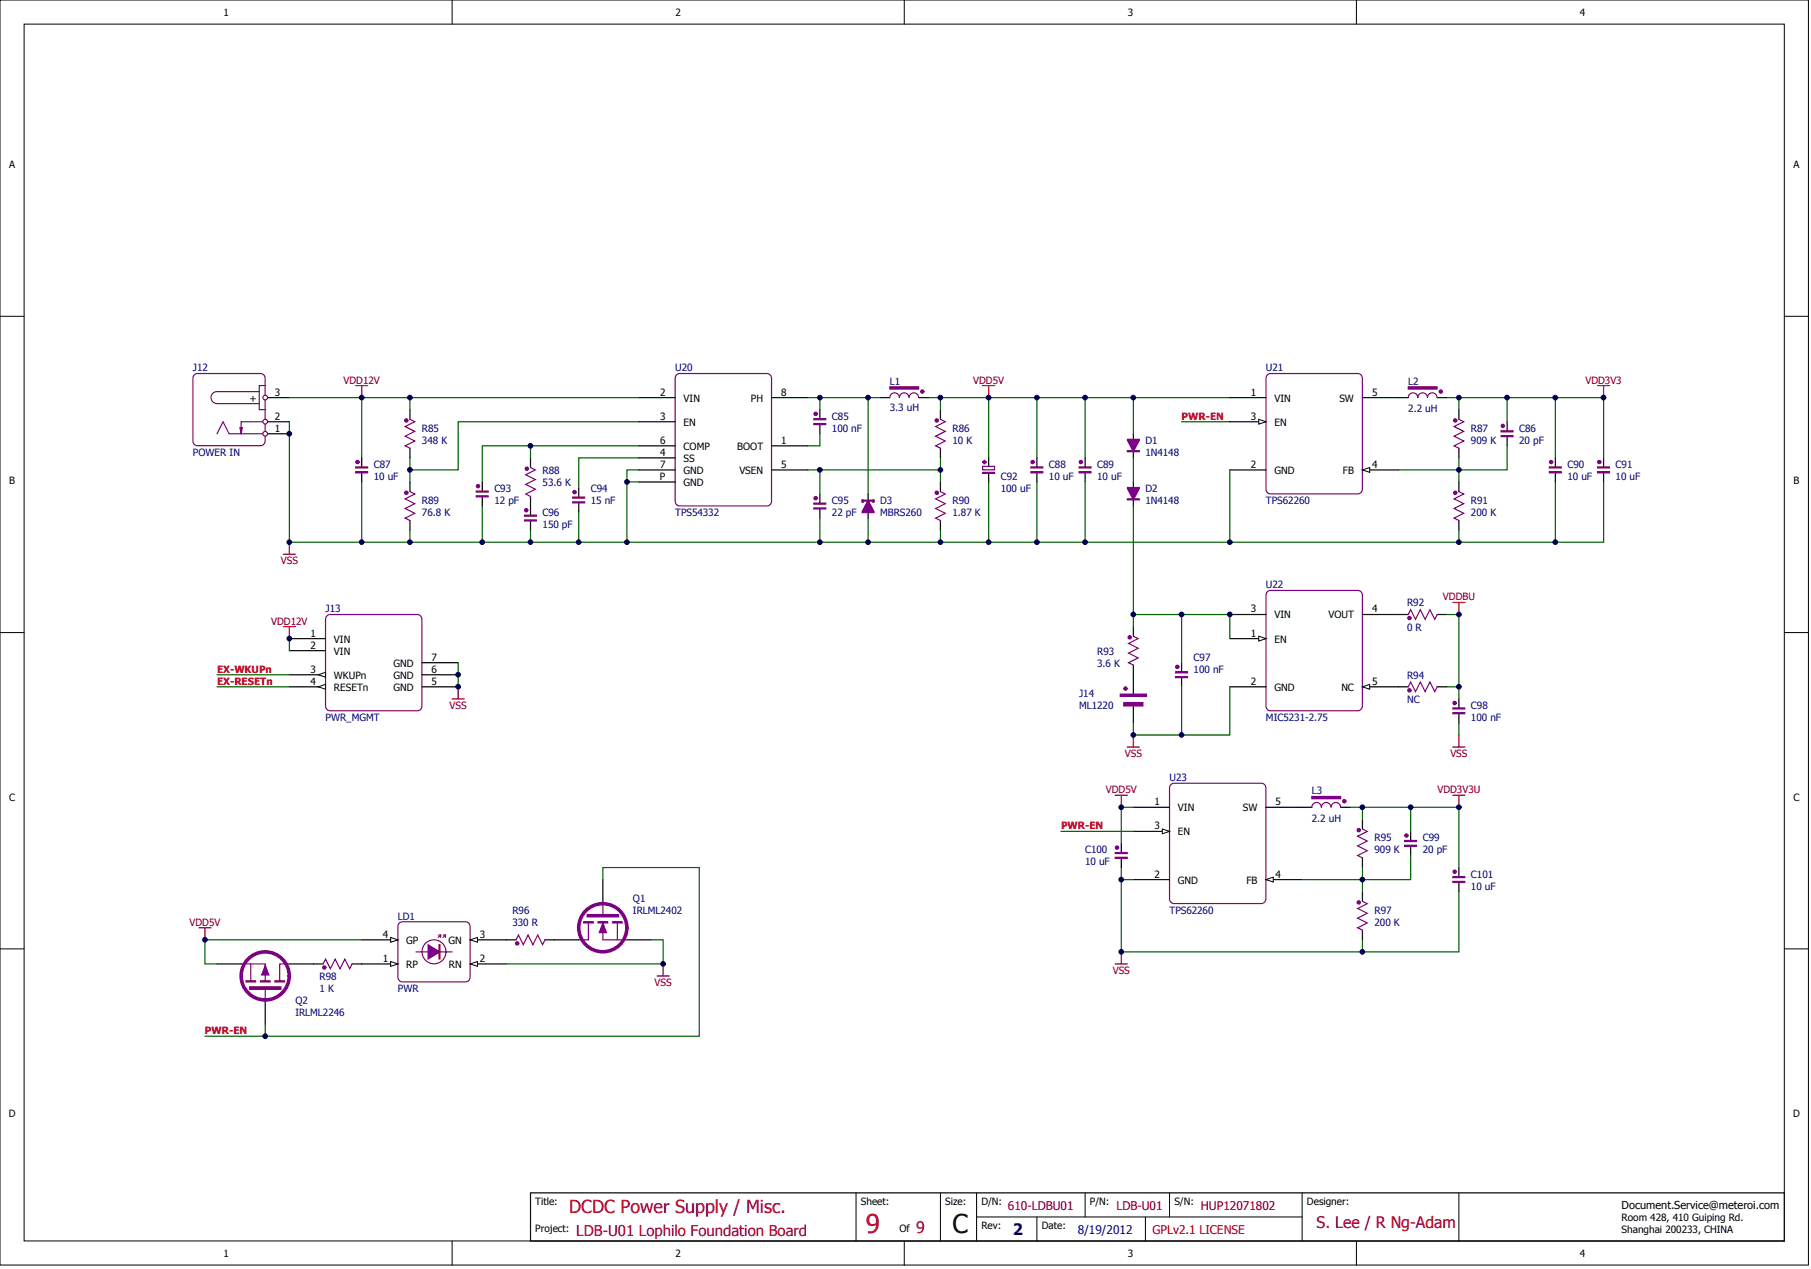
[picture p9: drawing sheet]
<svg xmlns="http://www.w3.org/2000/svg" width="635mm" height="445mm" viewBox="0 0 635 445" stroke-linecap="round" stroke-linejoin="round" font-family="sans-serif">
<defs><g id="words">
<text font-size="9.1" fill="#800000" x="303.4" y="432.3">9</text>
<text font-size="9.1" x="333.8" y="432.3">C</text>
<text font-size="6.3" fill="#800000" x="199.4" y="425.3">DCDC Power Supply / Misc.</text>
<g font-size="5.6" fill="#800000">
<text x="461.4" y="430.5">S. Lee / R Ng-Adam</text>
<text x="321.1" y="432.2">9</text>
</g>
<text font-size="5.6" fill="#000080" x="354.9" y="433">2</text>
<text font-size="5.2" fill="#800000" x="202" y="433.1">LDB-U01 Lophilo Foundation Board</text>
<g font-size="4.2" fill="#800000">
<text x="353.2" y="424">610-LDBU01</text>
<text x="391.3" y="424">LDB-U01</text>
<text x="420.8" y="424">HUP12071802</text>
</g>
<text font-size="4.2" fill="#000080" x="377.7" y="432.5">8/19/2012</text>
<text font-size="4.2" fill="#f00" x="403.9" y="432.5">GPLv2.1 LICENSE</text>
<text font-size="3.8" x="568.3" y="423.7">Document.Service@meteroi.com</text>
<g font-size="3.5">
<text x="78.3" y="5.6">1</text>
<text x="236.7" y="5.6">2</text>
<text x="395.2" y="5.6">3</text>
<text x="553.6" y="5.6">4</text>
<text x="3.2" y="58.9">A</text>
<text x="628.5" y="58.9">A</text>
<text x="87.5" y="140.8">+</text>
<text x="96.3" y="138.7">3</text>
<text x="231.3" y="138.7">2</text>
<text x="239.6" y="140.8">VIN</text>
<text x="263.1" y="140.8">PH</text>
<text x="273.8" y="138.7">8</text>
<text x="438.4" y="138.7">1</text>
<text x="446.6" y="140.8">VIN</text>
<text x="469.4" y="140.8">SW</text>
<text x="480.8" y="138.7">5</text>
<text x="96.3" y="147.1">2</text>
<text x="231.3" y="147.1">3</text>
<text x="239.6" y="149.2">EN</text>
<text x="438.4" y="147.1">3</text>
<text x="446.6" y="149.2">EN</text>
<text x="96.3" y="151.3">1</text>
<text x="231.3" y="155.6">6</text>
<text x="273.8" y="155.6">1</text>
<text x="231.3" y="159.8">4</text>
<text x="239.6" y="161.9">SS</text>
<text x="239.6" y="157.7">COMP</text>
<text x="258.4" y="157.7">BOOT</text>
<text x="231.3" y="164">7</text>
<text x="239.6" y="166.1">GND</text>
<text x="259.1" y="166.1">VSEN</text>
<text x="273.8" y="164">5</text>
<text x="438.4" y="164">2</text>
<text x="446.6" y="166.1">GND</text>
<text x="470.6" y="166.1">FB</text>
<text x="480.8" y="164">4</text>
<text x="3.2" y="169.8">B</text>
<text x="231.3" y="168.2">P</text>
<text x="239.6" y="170.4">GND</text>
<text x="628.5" y="169.8">B</text>
<text x="438.4" y="214.7">3</text>
<text x="480.8" y="214.7">4</text>
<text x="446.6" y="216.8">VIN</text>
<text x="465.6" y="216.8">VOUT</text>
<text x="108.8" y="223.2">1</text>
<text x="108.8" y="227.4">2</text>
<text x="117" y="225.3">VIN</text>
<text x="438.4" y="223.2">1</text>
<text x="446.6" y="225.3">EN</text>
<text x="117" y="229.5">VIN</text>
<text x="137.9" y="233.7">GND</text>
<text x="151.3" y="231.6">7</text>
<text x="108.8" y="235.8">3</text>
<text x="117" y="237.9">WKUPn</text>
<text x="137.9" y="237.9">GND</text>
<text x="151.3" y="235.8">6</text>
<text x="108.8" y="240">4</text>
<text x="117" y="242.2">RESETn</text>
<text x="137.9" y="242.2">GND</text>
<text x="151.3" y="240">5</text>
<text x="438.4" y="240">2</text>
<text x="446.6" y="242.2">GND</text>
<text x="470.1" y="242.2">NC</text>
<text x="480.8" y="240">5</text>
<text x="3.2" y="280.7">C</text>
<text x="628.5" y="280.7">C</text>
<text x="404.6" y="282.3">1</text>
<text x="412.8" y="284.4">VIN</text>
<text x="435.6" y="284.4">SW</text>
<text x="447" y="282.3">5</text>
<text x="404.6" y="290.7">3</text>
<text x="412.8" y="292.8">EN</text>
<text x="404.6" y="307.6">2</text>
<text x="412.8" y="309.7">GND</text>
<text x="436.8" y="309.7">FB</text>
<text x="447" y="307.6">4</text>
<text x="134.2" y="328.7">4</text>
<text x="168.2" y="328.7">3</text>
<text x="142.4" y="330.9">GP</text>
<text x="157.2" y="330.9">GN</text>
<text x="134.2" y="337.2">1</text>
<text x="142.4" y="339.3">RP</text>
<text x="157.3" y="339.3">RN</text>
<text x="168.2" y="337.2">2</text>
<text x="3" y="391.6">D</text>
<text x="628.4" y="391.6">D</text>
<text x="187.6" y="422.5">Title:</text>
<text x="301.7" y="422.5">Sheet:</text>
<text x="331.3" y="422.5">Size:</text>
<text x="343.9" y="422.5">D/N:</text>
<text x="382" y="422.5">P/N:</text>
<text x="411.5" y="422.5">S/N:</text>
<text x="458" y="422.5">Designer:</text>
<text x="187.6" y="431.8">Project:</text>
<text x="315.2" y="431.8">Of</text>
<text x="343.9" y="431">Rev:</text>
<text x="365.1" y="431">Date:</text>
<text x="568.3" y="428">Room 428, 410 Guiping Rd.</text>
<text x="568.3" y="432.2">Shanghai 200233, CHINA</text>
<text x="78.3" y="440.7">1</text>
<text x="236.7" y="440.7">2</text>
<text x="395.2" y="440.7">3</text>
<text x="553.6" y="440.7">4</text>
</g>
<g font-size="3.5" fill="#000080">
<text x="67.6" y="130.2">J12</text>
<text x="236.6" y="130.2">U20</text>
<text x="443.7" y="130.2">U21</text>
<text x="311.8" y="134.9">L1</text>
<text x="493.5" y="134.9">L2</text>
<text x="291.5" y="147.1">C85</text>
<text x="311.8" y="144.2">3.3 uH</text>
<text x="493.5" y="144.6">2.2 uH</text>
<text x="147.9" y="151.3">R85</text>
<text x="147.9" y="155.6">348 K</text>
<text x="291.5" y="151.3">100 nF</text>
<text x="333.8" y="151.3">R86</text>
<text x="333.8" y="155.6">10 K</text>
<text x="401.4" y="155.6">D1</text>
<text x="515.5" y="151.3">R87</text>
<text x="515.5" y="155.6">909 K</text>
<text x="532.4" y="151.3">C86</text>
<text x="532.4" y="155.6">20 pF</text>
<text x="67.6" y="159.8">POWER IN</text>
<text x="401.4" y="159.8">1N4148</text>
<text x="131" y="164">C87</text>
<text x="190.1" y="166.1">R88</text>
<text x="367.6" y="164">C88</text>
<text x="384.5" y="164">C89</text>
<text x="549.3" y="164">C90</text>
<text x="566.2" y="164">C91</text>
<text x="131" y="168.2">10 uF</text>
<text x="173.2" y="172.5">C93</text>
<text x="190.1" y="170.4">53.6 K</text>
<text x="207" y="172.5">C94</text>
<text x="350.7" y="168.2">C92</text>
<text x="350.7" y="172.5">100 uF</text>
<text x="367.6" y="168.2">10 uF</text>
<text x="384.5" y="168.2">10 uF</text>
<text x="401.4" y="172.5">D2</text>
<text x="549.3" y="168.2">10 uF</text>
<text x="566.2" y="168.2">10 uF</text>
<text x="147.9" y="176.7">R89</text>
<text x="173.2" y="176.7">12 pF</text>
<text x="207" y="176.7">15 nF</text>
<text x="291.5" y="176.7">C95</text>
<text x="308.4" y="176.7">D3</text>
<text x="333.8" y="176.7">R90</text>
<text x="401.4" y="176.7">1N4148</text>
<text x="443.7" y="176.7">TPS62260</text>
<text x="515.5" y="176.7">R91</text>
<text x="147.9" y="180.9">76.8 K</text>
<text x="190.1" y="180.9">C96</text>
<text x="190.1" y="185.1">150 pF</text>
<text x="236.6" y="180.9">TPS54332</text>
<text x="291.5" y="180.9">22 pF</text>
<text x="308.4" y="180.9">MBRS260</text>
<text x="333.8" y="180.9">1.87 K</text>
<text x="515.5" y="180.9">200 K</text>
<text x="443.7" y="206.3">U22</text>
<text x="114.1" y="214.7">J13</text>
<text x="493.1" y="212.6">R92</text>
<text x="493.1" y="221">0 R</text>
<text x="384.5" y="229.5">R93</text>
<text x="384.5" y="233.7">3.6 K</text>
<text x="418.3" y="231.6">C97</text>
<text x="418.3" y="235.8">100 nF</text>
<text x="493.1" y="237.9">R94</text>
<text x="378.2" y="244.3">J14</text>
<text x="378.2" y="248.5">ML1220</text>
<text x="493.1" y="246.4">NC</text>
<text x="515.5" y="248.5">C98</text>
<text x="114.1" y="252.7">PWR_MGMT</text>
<text x="443.7" y="252.7">MIC5231-2.75</text>
<text x="515.5" y="252.7">100 nF</text>
<text x="409.8" y="273.8">U23</text>
<text x="459.7" y="278.5">L3</text>
<text x="459.7" y="288.2">2.2 uH</text>
<text x="380.3" y="299.2">C100</text>
<text x="481.7" y="295">R95</text>
<text x="481.7" y="299.2">909 K</text>
<text x="498.6" y="295">C99</text>
<text x="498.6" y="299.2">20 pF</text>
<text x="380.3" y="303.4">10 uF</text>
<text x="515.5" y="307.6">C101</text>
<text x="515.5" y="311.9">10 uF</text>
<text x="221.8" y="316.1">Q1</text>
<text x="139.4" y="322.4">LD1</text>
<text x="179.6" y="320.3">R96</text>
<text x="221.8" y="320.3">IRLML2402</text>
<text x="409.8" y="320.3">TPS62260</text>
<text x="481.7" y="320.3">R97</text>
<text x="179.6" y="324.5">330 R</text>
<text x="481.7" y="324.5">200 K</text>
<text x="112" y="343.5">R98</text>
<text x="112" y="347.8">1 K</text>
<text x="139.4" y="347.8">PWR</text>
<text x="103.5" y="352">Q2</text>
<text x="103.5" y="356.2">IRLML2246</text>
</g>
<g font-size="3.5" fill="#800000">
<text x="120.4" y="134.5">VDD12V</text>
<text x="341.1" y="134.5">VDD5V</text>
<text x="555.6" y="134.5">VDD3V3</text>
<text x="98.4" y="197.8">VSS</text>
<text x="505.7" y="210.5">VDDBU</text>
<text x="95" y="218.9">VDD12V</text>
<text x="157.6" y="248.5">VSS</text>
<text x="394.2" y="265.4">VSS</text>
<text x="508.3" y="265.4">VSS</text>
<text x="387.5" y="278.1">VDD5V</text>
<text x="503.7" y="278.1">VDD3V3U</text>
<text x="66.4" y="324.5">VDD5V</text>
<text x="389.9" y="341.4">VSS</text>
<text x="229.4" y="345.6">VSS</text>
</g>
<g font-size="3.5" fill="#f00">
<text x="414.1" y="147.1">PWR-EN</text>
<text x="76.1" y="235.8">EX-WKUPn</text>
<text x="76.1" y="240">EX-RESETn</text>
<text x="371.8" y="290.7">PWR-EN</text>
<text x="71.8" y="362.5">PWR-EN</text>
</g>
</g></defs>
<g fill="#fff" stroke="#000" stroke-width=".35">
<path d="M0 0h633.7v443.5h-633.7z"/>
<path d="M8.5 8.5h616.8v426.5h-616.8z"/>
</g>
<g fill="none" stroke="#000" stroke-width=".35">
<path d="M158.4 0v8.5M316.9 0v8.5M475.3 0v8.5M0 110.9h8.5M625.3 110.9h8.5M0 221.8h8.5M625.3 221.8h8.5M0 332.6h8.5M625.3 332.6h8.5M300 418.2v16.9M329.6 418.2v16.9M342.2 418.2v16.9"/>
<path d="M380.3 418.2v8.4M409.8 418.2v8.4M456.3 418.2v16.9M511.3 418.2v16.9M158.4 435.1v8.4M316.9 435.1v8.4M342.2 426.6h114.1M363.4 426.6v8.5M401.4 426.6v8.5M475.3 435.1v8.4"/>
</g>
<path d="M397.2 236.5v7.2M397.2 246.7v6.7M185.9 418.2h439.4v16.9h-439.4z" fill="none" stroke="#000" stroke-width=".42"/>
<g fill="#7d0089" stroke="#7d0089" stroke-width=".35">
<path d="M393.8 246.3h6.8v1.2h-6.8z" fill-rule="evenodd"/>
<path d="M392.5 243.3h9.3v.8h-9.3z" fill-rule="evenodd"/>
<path d="M393.8 241.2h.4v-.4h.4v.4h.5v.4h-.5v.4h-.4v-.4h-.4z" fill-rule="evenodd"/>
</g>
<path d="M68.1 131.4l1.1-.5h22.1l1.1 .5 .5 1.2v22l-.5 1.2-1.1 .4h-22.1l-1.1-.4-.5-1.2v-22z" fill="#fff" stroke="#7d0089" stroke-width=".42"/>
<path d="M93 139.4h8.4M93 152.1h8.4M93 147.8h8.4" fill="none" stroke="#000" stroke-width=".42"/>
<path d="M90.8 137.3h-14.7a2.09 2.09 0 0 0-2.2 2.1 2.09 2.09 0 0 0 2.2 2.1h14.7M93 135.2h-2.2v8.4h2.2M76.1 152.1l2.1-4.3 2.1 4.3h12.7M93 147.8h-8.5v4.3" fill="none" stroke="#7d0089" stroke-width=".42"/>
<g fill="#fff" stroke="#7d0089" stroke-width=".42">
<circle cx="92.9" cy="147.8" r=".82"/>
<circle cx="92.9" cy="152" r=".82"/>
<circle cx="92.9" cy="139.4" r=".82"/>
</g>
<path d="M84.1 150h.8l-.4 2.1zM143.7 147l1.6 .8-3.3 1.7 3.3 1.7-3.3 1.7 3.3 1.7-3.3 1.7 1.7 .8M329.6 147l1.7 .8-3.4 1.7 3.4 1.7-3.4 1.7 3.4 1.7-3.4 1.7 1.7 .8M143.7 172.3l1.6 .9-3.3 1.7 3.3 1.7-3.3 1.7 3.3 1.6-3.3 1.7 1.7 .9M185.9 163.9l1.7 .8-3.4 1.7 3.4 1.7-3.4 1.7 3.4 1.7-3.4 1.7 1.7 .8M329.6 172.3l1.7 .9-3.4 1.7 3.4 1.7-3.4 1.7 3.4 1.6-3.4 1.7 1.7 .9M113.2 337.9l.9-1.7 1.7 3.4 1.7-3.4 1.7 3.4 1.6-3.4 1.7 3.4 .9-1.7" fill="none" stroke="#7d0089" stroke-width=".42"/>
<g fill="none" stroke="#000" stroke-width=".42">
<path d="M143.7 143.6v3.4M143.7 157.1v3.4M287.3 143.6v3.4M287.3 148.7v3.4M329.6 143.6v3.4M329.6 157.1v3.4M143.7 169v3.3M169 169v3.3M169 174v3.4M185.9 160.5v3.4M185.9 174v6.8M202.8 171.1v3.4"/>
<path d="M202.8 176.1v3.4M287.3 173.2v3.4M287.3 178.3v3.3M329.6 169v3.3M363.4 160.5v3.4M363.4 165.6v3.4M143.7 182.5v3.4M185.9 182.5v3.4M329.6 182.5v3.4M109.9 337.9h3.3M123.4 337.9h3.4"/>
</g>
<g fill="#7d0089" stroke="#7d0089" stroke-width=".42">
<path d="M285.2 148.5h4.2v.4h-4.2z"/>
<path d="M285.2 146.8h4.2v.4h-4.2z"/>
<path d="M361.3 165.4h4.1v.3h-4.1z"/>
<path d="M361.3 163.7h4.1v.4h-4.1z"/>
<path d="M200.7 175.9h4.2v.4h-4.2z"/>
<path d="M200.7 174.2h4.2v.4h-4.2z"/>
<path d="M183.8 182.3h4.2v.3h-4.2z"/>
<path d="M183.8 180.6h4.2v.4h-4.2z"/>
<path d="M166.9 173.8h4.2v.4h-4.2z"/>
<path d="M166.9 172.1h4.2v.4h-4.2z"/>
<path d="M285.2 178h4.2v.4h-4.2z"/>
<path d="M285.2 176.4h4.2v.3h-4.2z"/>
</g>
<g fill="#7d0089" stroke="#7d0089" stroke-width=".35">
<circle cx="285.8" cy="145.1" r=".61"/>
<circle cx="361.9" cy="162" r=".61"/>
<circle cx="113.6" cy="339.2" r=".61"/>
<circle cx="201.3" cy="172.5" r=".61"/>
<circle cx="184.4" cy="178.9" r=".61"/>
<circle cx="184.6" cy="164.3" r=".61"/>
<circle cx="167.5" cy="170.4" r=".61"/>
<circle cx="142.4" cy="172.7" r=".61"/>
<circle cx="142.4" cy="147.4" r=".61"/>
<circle cx="328.3" cy="172.7" r=".61"/>
<circle cx="328.3" cy="147.4" r=".61"/>
<circle cx="285.8" cy="174.6" r=".61"/>
</g>
<g fill="none" stroke="#006000" stroke-width=".42">
<path d="M143.7 139.4h-16.9v21.1M223.9 139.4h-80.2v4.2M283.1 139.4h21.1M287.3 139.4v4.2M308.4 139.4h-4.2v33.8M325.3 139.4h21.2v21.1M329.6 139.4v4.2M346.5 139.4h16.9v21.1M185.9 156.3h-16.9v12.7M223.9 156.3h-38v4.2M223.9 147.8h-63.3v16.9h-16.9v-4.2M287.3 152.1v4.2h-4.2"/>
<path d="M126.8 169v21.1h16.9M143.7 164.7v4.3M169 177.4v12.7h16.9M202.8 179.5v10.6h16.9M219.7 169h4.2M223.9 164.7h-4.2v25.4h84.5v-8.5M223.9 160.5h-21.1v10.6M287.3 164.7v8.5M329.6 160.5v4.2h-46.5M329.6 164.7v4.3M346.5 169v21.1h-42.3M363.4 169v21.1h-16.9"/>
<path d="M143.7 185.9v4.2h25.3M185.9 185.9v4.2h16.9M287.3 181.6v8.5M329.6 185.9v4.2"/>
</g>
<path d="M124.6 135.2h4.3M126.8 135.2v4.2M344.4 135.2h4.2M346.5 135.2v4.2M99.3 194.3h4.2M101.4 190.1v4.2" fill="none" stroke="#800000" stroke-width=".42"/>
<path d="M237.1 131.4l1.1-.5h30.6l.8 .3 .6 .6 .2 .8v43.1l-.2 .8-.6 .6-.8 .3h-30.6l-.8-.3-.6-.6-.2-.8v-43.1z" fill="#fff" stroke="#7d0089" stroke-width=".42"/>
<g fill="none" stroke="#000" stroke-width=".42">
<path d="M223.9 139.4h12.7M270.4 139.4h12.7M308.4 139.4h3.4M322 139.4h3.3M223.9 156.3h12.7M223.9 147.8h12.7M270.4 156.3h12.7M223.9 169h12.7M223.9 160.5h12.7M223.9 164.7h12.7M270.4 164.7h12.7M304.2 173.2v2.1"/>
<path d="M304.2 179.5v2.1M346.5 160.5v3.4M346.5 166v3"/>
</g>
<path d="M315.2 139.4a1.67 1.67 0 0 0-1.7-1.7 1.67 1.67 0 0 0-1.7 1.7M318.5 139.2a1.67 1.67 0 0 0-1.7-1.5 1.67 1.67 0 0 0-1.6 1.7M321.9 139.4a1.67 1.67 0 0 0-1.6-1.7 1.67 1.67 0 0 0-1.7 1.7" fill="none" stroke="#7d0089" stroke-width=".42"/>
<g fill="#7d0089" stroke="#7d0089" stroke-width=".42">
<path d="M311.8 135.6h10.1v.8h-10.1z"/>
<path d="M302.1 175.3h4.2v.4h-4.2z"/>
<path d="M302.1 175.3h.4v.8h-.4z"/>
<path d="M305.9 175.3h.4v.8h-.4z"/>
</g>
<circle cx="323.2" cy="137.3" r=".61" fill="#7d0089" stroke="#7d0089" stroke-width=".35"/>
<path d="M304.2 175.3l2.1 4v.4h-4.2v-.4z" fill-rule="evenodd" fill="#7d0089" stroke="#7d0089" stroke-width=".35"/>
<path d="M344.4 165.6h4.1v.4h-4.1z" fill="#000080" stroke="#7d0089" stroke-width=".42"/>
<path d="M344.4 163.5h4.1v1.2h-4.1z" fill="#fff" stroke="#7d0089" stroke-width=".42"/>
<path d="M344.4 161.8h.4v-.4h.4v.4h.4v.4h-.4v.4h-.4v-.4h-.4z" fill-rule="evenodd" fill="#7d0089" stroke="#7d0089" stroke-width=".35"/>
<path d="M126.8 160.5v3.4M126.8 165.6v3.4" fill="none" stroke="#000" stroke-width=".42"/>
<g fill="#7d0089" stroke="#7d0089" stroke-width=".42">
<path d="M124.6 165.4h4.2v.3h-4.2z"/>
<path d="M124.6 163.7h4.2v.4h-4.2z"/>
</g>
<circle cx="125.3" cy="162" r=".61" fill="#7d0089" stroke="#7d0089" stroke-width=".35"/>
<path d="M410.3 275l1.1-.4h30.6l1.1 .4 .5 1.2v38.9l-.2 .8-.6 .6-.8 .3h-30.6l-1.1-.5-.5-1.2v-38.9z" fill="#fff" stroke="#7d0089" stroke-width=".42"/>
<path d="M443.7 283h12.6M443.7 308.3h12.6" fill="none" stroke="#000" stroke-width=".42"/>
<path d="M443.7 308.3l2.5-.8v1.7z" fill="#fff" stroke="#000" stroke-width=".35"/>
<path d="M397.2 291.5h12.6" fill="none" stroke="#000" stroke-width=".42"/>
<path d="M407.3 290.6l2.5 .9-2.5 .8z" fill="#fff" stroke="#000" stroke-width=".35"/>
<g fill="none" stroke="#000" stroke-width=".42">
<path d="M397.2 152.1v2.1M397.2 158.4v2.1M397.2 169v2.1M397.2 175.3v2.1M397.2 219.6v3.4M397.2 233.2v3.3M397.2 283h12.6M456.3 283h3.4M469.8 283h3.4M477.5 287.2v3.4M494.4 291.5v3.3M494.4 296.5v3.4"/>
<path d="M397.2 308.3h12.6M477.5 300.7v3.4M477.5 312.6v3.3M511.3 304.1v3.4M511.3 309.2v3.4M477.5 326.1v3.4"/>
</g>
<path d="M101.4 139.4h25.4M431 139.4h-50.7v21.1M101.4 147.8v42.3h25.4M414.1 147.8h16.9M473.2 283h38.1v21.1M477.5 283v4.2M494.4 299.9v8.4h-16.9v-4.2M494.4 283v8.5M392.9 304.1v29.6h84.6v-4.2M456.3 308.3h21.2v4.3M511.3 312.6v21.1h-33.8" fill="none" stroke="#006000" stroke-width=".42"/>
<path d="M397.2 223l1.7 .9-3.4 1.7 3.4 1.6-3.4 1.7 3.4 1.7-3.4 1.7 1.7 .9M463 283a1.67 1.67 0 0 0-1.6-1.7 1.67 1.67 0 0 0-1.7 1.7M466.4 282.8a1.67 1.67 0 0 0-1.7-1.5 1.67 1.67 0 0 0-1.6 1.7M469.8 283a1.67 1.67 0 0 0-1.7-1.7 1.67 1.67 0 0 0-1.6 1.7M477.5 290.6l1.6 .9-3.3 1.6 3.3 1.7-3.3 1.7 3.3 1.7-3.3 1.7 1.7 .8M477.5 315.9l1.6 .9-3.3 1.7 3.3 1.7-3.3 1.7 3.3 1.7-3.3 1.6 1.7 .9" fill="none" stroke="#7d0089" stroke-width=".42"/>
<g fill="#7d0089" stroke="#7d0089" stroke-width=".42">
<path d="M459.7 279.2h10.1v.8h-10.1z"/>
<path d="M492.2 296.3h4.2v.4h-4.2z"/>
<path d="M492.2 294.6h4.2v.4h-4.2z"/>
<path d="M509.1 309h4.2v.4h-4.2z"/>
<path d="M509.1 307.3h4.2v.4h-4.2z"/>
<path d="M395.1 158h4.1v.4h-4.1z"/>
<path d="M395.1 174.9h4.1v.4h-4.1z"/>
</g>
<g fill="#7d0089" stroke="#7d0089" stroke-width=".35">
<circle cx="471.1" cy="280.9" r=".61"/>
<circle cx="476.2" cy="291" r=".61"/>
<circle cx="492.9" cy="292.9" r=".61"/>
<circle cx="509.8" cy="305.6" r=".61"/>
<circle cx="476.2" cy="316.4" r=".61"/>
<circle cx="395.9" cy="223.4" r=".61"/>
</g>
<path d="M509.1 278.8h4.3M511.3 278.8v4.2" fill="none" stroke="#800000" stroke-width=".42"/>
<g fill="#7d0089" stroke="#7d0089" stroke-width=".35">
<path d="M395.1 154h4.2v.4l-2.1 4-2.1-4z" fill-rule="evenodd"/>
<path d="M395.1 170.9h4.2v.4l-2.1 4-2.1-4z" fill-rule="evenodd"/>
</g>
<path d="M444.1 207.5l1.1-.5h30.6l1.1 .5 .5 1.1v38.9l-.2 .8-.6 .6-.8 .3h-30.6l-1.1-.5-.4-1.2v-38.9z" fill="#fff" stroke="#7d0089" stroke-width=".42"/>
<path d="M431 215.4h12.7M431 223.9h12.7M431 240.8h12.7" fill="none" stroke="#000" stroke-width=".42"/>
<path d="M441.1 223l2.6 .9-2.6 .8z" fill="#fff" stroke="#000" stroke-width=".35"/>
<path d="M477.5 240.8h12.6" fill="none" stroke="#000" stroke-width=".42"/>
<path d="M477.5 240.8l2.5-.9v1.7z" fill="#fff" stroke="#000" stroke-width=".35"/>
<path d="M477.5 215.4h16M503.7 215.4h3.3M414.1 232.3v3.4M414.1 237.4v3.4M490.1 240.8h3.4M503.7 240.8h3.3M511.3 245v3.4M511.3 250.1v3.3M392.9 295.7v3.4M392.9 300.7v3.4" fill="none" stroke="#000" stroke-width=".42"/>
<path d="M509.1 211.2h4.3M511.3 211.2v4.2M397.2 257.7v4.2M511.3 257.7v4.2M395.1 261.9h4.2M509.1 261.9h4.3" fill="none" stroke="#800000" stroke-width=".42"/>
<path d="M363.4 139.4h16.9M397.2 139.4v12.7M397.2 160.5v8.5M397.2 177.4v42.2M363.4 190.1h16.9M397.2 215.4h33.8v8.5M414.1 215.4v16.9M507 215.4h4.3v25.4h-4.3M414.1 240.8v16.9M431 240.8v16.9h-33.8v-4.3M511.3 240.8v4.2M511.3 253.4v4.3" fill="none" stroke="#006000" stroke-width=".42"/>
<path d="M493.5 215.4l.9-1.7 1.6 3.4 1.7-3.4 1.7 3.4 1.7-3.4 1.7 3.4 .9-1.7M493.5 240.8l.9-1.7 1.6 3.4 1.7-3.4 1.7 3.4 1.7-3.4 1.7 3.4 .9-1.7" fill="none" stroke="#7d0089" stroke-width=".42"/>
<g fill="#7d0089" stroke="#7d0089" stroke-width=".35">
<circle cx="493.9" cy="216.7" r=".61"/>
<circle cx="493.9" cy="242" r=".61"/>
<circle cx="509.8" cy="246.4" r=".61"/>
<circle cx="412.6" cy="233.8" r=".61"/>
<circle cx="391.4" cy="297.1" r=".61"/>
</g>
<g fill="#7d0089" stroke="#7d0089" stroke-width=".42">
<path d="M509.1 249.8h4.2v.4h-4.2z"/>
<path d="M509.1 248.2h4.2v.3h-4.2z"/>
<path d="M412 237.2h4.1v.4h-4.1z"/>
<path d="M412 235.5h4.1v.4h-4.1z"/>
<path d="M390.8 300.5h4.2v.4h-4.2z"/>
<path d="M390.8 298.8h4.2v.4h-4.2z"/>
</g>
<path d="M114.5 215.9l1.2-.5h30.6l1.1 .5 .4 1.2v30.4l-.4 1.2-1.1 .5h-30.6l-1.2-.5-.4-1.2v-30.4z" fill="#fff" stroke="#7d0089" stroke-width=".42"/>
<path d="M101.4 223.9h12.7M101.4 228.1h12.7M101.4 236.5h12.7" fill="none" stroke="#000" stroke-width=".42"/>
<path d="M111.5 236.5l2.6-.8v1.7z" fill="#fff" stroke="#000" stroke-width=".35"/>
<path d="M101.4 240.8h12.7" fill="none" stroke="#000" stroke-width=".42"/>
<path d="M111.5 240.8l2.6-.9v1.7z" fill="#fff" stroke="#000" stroke-width=".35"/>
<path d="M147.9 236.5h12.7M147.9 232.3h12.7M147.9 240.8h12.7M211.3 308.3v8.5M194.4 329.5h8.4M219.7 329.5h8.5" fill="none" stroke="#000" stroke-width=".42"/>
<path d="M99.3 219.6h4.2M101.4 219.6v4.3M158.4 245h4.3M160.6 240.8v4.2" fill="none" stroke="#800000" stroke-width=".42"/>
<path d="M76.1 236.5h25.3M101.4 223.9v4.2M160.6 232.3v8.5M76.1 240.8h25.3" fill="none" stroke="#006000" stroke-width=".42"/>
<path d="M211.3 316.8v4.2M206.2 323.6v5.9h-3.4M211.3 323.6v5.9h8.4M216.3 323.6v5.9" fill="none" stroke="#7d0089" stroke-width=".42"/>
<g fill="#7d0089" stroke="#7d0089" stroke-width=".42">
<path d="M205.8 320.6h11v.8h-11z" fill-rule="evenodd"/>
<path d="M211.3 323.6l1.2 3.3h-2.5z" fill-rule="evenodd"/>
</g>
<circle cx="211.2" cy="325.2" r="8.4" fill="none" stroke="#7d0089" stroke-width="1.3"/>
<g fill="#00f" stroke="#7d0089" stroke-width=".42">
<path d="M204.5 323.1h3.4v.5h-3.4z" fill-rule="evenodd"/>
<path d="M209.6 323.1h3.4v.5h-3.4z" fill-rule="evenodd"/>
<path d="M214.6 323.1h3.4v.5h-3.4z" fill-rule="evenodd"/>
</g>
<path d="M390.8 278.8h4.3M392.9 278.8v4.2M69.7 325.2h4.2M71.8 325.2v4.3M390.8 337.9h4.3M392.9 333.7v4.2" fill="none" stroke="#800000" stroke-width=".42"/>
<path d="M397.2 283h-4.3v12.7" fill="none" stroke="#006000" stroke-width=".42"/>
<path d="M444.1 131.4l1.1-.5h30.6l1.1 .5 .5 1.2v38.9l-.2 .8-.6 .6-.8 .2h-30.6l-1.1-.4-.4-1.2v-38.9z" fill="#fff" stroke="#7d0089" stroke-width=".42"/>
<path d="M477.5 139.4h12.6M477.5 164.7h12.6" fill="none" stroke="#000" stroke-width=".42"/>
<path d="M477.5 164.7l2.5-.8v1.7z" fill="#fff" stroke="#000" stroke-width=".35"/>
<path d="M431 147.8h12.7" fill="none" stroke="#000" stroke-width=".42"/>
<path d="M441.1 147l2.6 .8-2.6 .9z" fill="#fff" stroke="#000" stroke-width=".35"/>
<g fill="none" stroke="#000" stroke-width=".42">
<path d="M431 139.4h12.7M490.1 139.4h3.4M503.7 139.4h3.3M511.3 143.6v3.4M511.3 157.1v3.4M528.2 147.8v3.4M528.2 152.9v3.4M380.3 160.5v3.4M380.3 165.6v3.4M431 164.7h12.7M511.3 169v3.3M545.1 160.5v3.4"/>
<path d="M545.1 165.6v3.4M511.3 182.5v3.4"/>
</g>
<g fill="#7d0089" stroke="#7d0089" stroke-width=".42">
<path d="M378.2 165.4h4.1v.3h-4.1z"/>
<path d="M378.2 163.7h4.1v.4h-4.1z"/>
<path d="M493.5 135.6h10.1v.8h-10.1z"/>
<path d="M526 152.7h4.2v.4h-4.2z"/>
<path d="M526 151h4.2v.4h-4.2z"/>
<path d="M542.9 165.4h4.2v.3h-4.2z"/>
<path d="M542.9 163.7h4.2v.4h-4.2z"/>
</g>
<g fill="#7d0089" stroke="#7d0089" stroke-width=".35">
<circle cx="378.8" cy="162" r=".61"/>
<circle cx="504.9" cy="137.3" r=".61"/>
<circle cx="510" cy="147.4" r=".61"/>
<circle cx="526.7" cy="149.3" r=".61"/>
<circle cx="543.6" cy="162" r=".61"/>
<circle cx="510" cy="172.7" r=".61"/>
</g>
<path d="M496.8 139.4a1.67 1.67 0 0 0-1.6-1.7 1.67 1.67 0 0 0-1.7 1.7M500.2 139.2a1.67 1.67 0 0 0-1.7-1.5 1.67 1.67 0 0 0-1.6 1.7M503.6 139.4a1.67 1.67 0 0 0-1.7-1.7 1.67 1.67 0 0 0-1.6 1.7M511.3 147l1.6 .8-3.3 1.7 3.3 1.7-3.3 1.7 3.3 1.7-3.3 1.7 1.7 .8M511.3 172.3l1.6 .9-3.3 1.7 3.3 1.7-3.3 1.7 3.3 1.6-3.3 1.7 1.7 .9" fill="none" stroke="#7d0089" stroke-width=".42"/>
<path d="M559.8 135.2h4.3M562 135.2v4.2" fill="none" stroke="#800000" stroke-width=".42"/>
<path d="M507 139.4h38.1v21.1M511.3 139.4v4.2M528.2 139.4v8.4M528.2 156.3v8.4h-16.9v-4.2M380.3 169v21.1h50.7M431 164.7v25.4h80.3M490.1 164.7h21.2v4.3M545.1 169v21.1h-33.8v-4.2" fill="none" stroke="#006000" stroke-width=".42"/>
<path d="M139.9 323.6l1.1-.5h22.2l1.1 .5 .4 1.2v17.7l-.4 1.2-1.1 .5h-22.2l-1.1-.5-.5-1.2v-17.7z" fill="#fff" stroke="#7d0089" stroke-width=".42"/>
<path d="M126.8 329.5h12.6" fill="none" stroke="#000" stroke-width=".42"/>
<path d="M136.9 328.6l2.5 .9-2.5 .8z" fill="#fff" stroke="#000" stroke-width=".35"/>
<path d="M164.8 329.5h12.7" fill="none" stroke="#000" stroke-width=".42"/>
<path d="M164.8 329.5l2.5-.9v1.7z" fill="#fff" stroke="#000" stroke-width=".35"/>
<path d="M164.8 337.9h12.7" fill="none" stroke="#000" stroke-width=".42"/>
<path d="M164.8 337.9l2.5-.8v1.7z" fill="#fff" stroke="#000" stroke-width=".35"/>
<path d="M126.8 337.9h12.6" fill="none" stroke="#000" stroke-width=".42"/>
<path d="M136.9 337.1l2.5 .8-2.5 .9z" fill="#fff" stroke="#000" stroke-width=".35"/>
<path d="M145.8 333.7h12.6" fill="none" stroke="#7d0089" stroke-width=".42"/>
<circle cx="152.1" cy="333.7" r="4.2" fill="#fff" stroke="#7d0089" stroke-width=".42"/>
<path d="M84.5 337.9h8.5v5.9M87.9 337.9v5.9M101.4 337.9h-3.4v5.9M147.9 333.7h2.1M153.6 327.8h.8M153.8 333.7h2.5M154.4 327.8l-.8 .8M154.4 327.8v.8M155.3 327.8h.8M156.1 327.8l-.8 .8M156.1 327.8v.8M93 346.4v4.2" fill="none" stroke="#7d0089" stroke-width=".42"/>
<g fill="#7d0089" stroke="#7d0089" stroke-width=".35">
<path d="M150 331.2l4.2 2.5-4.2 2.5z"/>
<path d="M153.8 331.2h.4v5h-.4z" fill-rule="evenodd"/>
</g>
<path d="M76.1 337.9h8.4M101.4 337.9h8.5M93 350.6v8.4" fill="none" stroke="#000" stroke-width=".42"/>
<path d="M87.5 345.9h10.9v.9h-10.9z" fill-rule="evenodd" fill="#7d0089" stroke="#7d0089" stroke-width=".42"/>
<circle cx="92.9" cy="342.1" r="8.4" fill="none" stroke="#7d0089" stroke-width="1.3"/>
<g fill="#00f" stroke="#7d0089" stroke-width=".42">
<path d="M96.3 343.8h3.4v.4h-3.4z" fill-rule="evenodd"/>
<path d="M91.3 343.8h3.3v.4h-3.3z" fill-rule="evenodd"/>
<path d="M86.2 343.8h3.4v.4h-3.4z" fill-rule="evenodd"/>
</g>
<path d="M93 338.4l1.2 3.4h-2.5z" fill-rule="evenodd" fill="#7d0089" stroke="#7d0089" stroke-width=".42"/>
<path d="M232.4 337.9v4.2M230.3 342.1h4.2" fill="none" stroke="#800000" stroke-width=".42"/>
<path d="M545.1 139.4h16.9v21.1M562 169v21.1h-16.9M371.8 291.5h25.4M211.3 308.3v-4.2h33.8v59.2h-152.1v-4.3M392.9 308.3h4.3M126.8 329.5h-55v8.4h4.3M228.2 329.5h4.2v8.4h-54.9M71.8 363.3h21.2" fill="none" stroke="#006000" stroke-width=".42"/>
<path d="M562 160.5v3.4M562 165.6v3.4M177.5 329.5h3.3M191 329.5h3.4" fill="none" stroke="#000" stroke-width=".42"/>
<path d="M180.8 329.5l.9-1.7 1.7 3.4 1.7-3.4 1.7 3.4 1.6-3.4 1.7 3.4 .9-1.7" fill="none" stroke="#7d0089" stroke-width=".42"/>
<g fill="#7d0089" stroke="#7d0089" stroke-width=".35">
<circle cx="181.2" cy="330.7" r=".61"/>
<circle cx="560.5" cy="162" r=".61"/>
</g>
<g fill="#7d0089" stroke="#7d0089" stroke-width=".42">
<path d="M559.8 165.4h4.2v.3h-4.2z"/>
<path d="M559.8 163.7h4.2v.4h-4.2z"/>
</g>
<g fill="#000080" stroke="#000080" stroke-width=".35">
<circle cx="71.8" cy="329.4" r=".82"/>
<circle cx="92.9" cy="363.2" r=".82"/>
<circle cx="101.4" cy="223.8" r=".82"/>
<circle cx="101.4" cy="190.1" r=".82"/>
<circle cx="101.4" cy="152" r=".82"/>
<circle cx="126.7" cy="190.1" r=".82"/>
<circle cx="126.7" cy="139.4" r=".82"/>
<circle cx="143.6" cy="190.1" r=".82"/>
<circle cx="143.6" cy="164.7" r=".82"/>
<circle cx="143.6" cy="139.4" r=".82"/>
<circle cx="160.5" cy="240.7" r=".82"/>
<circle cx="160.5" cy="236.5" r=".82"/>
<circle cx="169" cy="190.1" r=".82"/>
<circle cx="185.9" cy="190.1" r=".82"/>
<circle cx="185.9" cy="156.3" r=".82"/>
<circle cx="202.8" cy="190.1" r=".82"/>
<circle cx="219.7" cy="190.1" r=".82"/>
<circle cx="219.7" cy="168.9" r=".82"/>
<circle cx="232.4" cy="337.9" r=".82"/>
<circle cx="287.3" cy="190.1" r=".82"/>
<circle cx="287.3" cy="164.7" r=".82"/>
<circle cx="287.3" cy="139.4" r=".82"/>
<circle cx="304.2" cy="190.1" r=".82"/>
<circle cx="304.2" cy="139.4" r=".82"/>
<circle cx="329.5" cy="190.1" r=".82"/>
<circle cx="329.5" cy="164.7" r=".82"/>
<circle cx="329.5" cy="139.4" r=".82"/>
<circle cx="346.4" cy="190.1" r=".82"/>
<circle cx="346.4" cy="139.4" r=".82"/>
<circle cx="363.4" cy="190.1" r=".82"/>
<circle cx="363.4" cy="139.4" r=".82"/>
<circle cx="380.3" cy="190.1" r=".82"/>
<circle cx="380.3" cy="139.4" r=".82"/>
<circle cx="392.9" cy="333.7" r=".82"/>
<circle cx="392.9" cy="308.3" r=".82"/>
<circle cx="392.9" cy="283" r=".82"/>
<circle cx="397.2" cy="257.6" r=".82"/>
<circle cx="397.2" cy="215.4" r=".82"/>
<circle cx="397.2" cy="139.4" r=".82"/>
<circle cx="414.1" cy="257.6" r=".82"/>
<circle cx="414.1" cy="215.4" r=".82"/>
<circle cx="431" cy="215.4" r=".82"/>
<circle cx="431" cy="190.1" r=".82"/>
<circle cx="477.4" cy="333.7" r=".82"/>
<circle cx="477.4" cy="308.3" r=".82"/>
<circle cx="477.4" cy="283" r=".82"/>
<circle cx="494.3" cy="283" r=".82"/>
<circle cx="511.2" cy="283" r=".82"/>
<circle cx="511.2" cy="240.7" r=".82"/>
<circle cx="511.2" cy="215.4" r=".82"/>
<circle cx="511.2" cy="190.1" r=".82"/>
<circle cx="511.2" cy="164.7" r=".82"/>
<circle cx="511.2" cy="139.4" r=".82"/>
<circle cx="528.1" cy="139.4" r=".82"/>
<circle cx="545" cy="190.1" r=".82"/>
<circle cx="545" cy="139.4" r=".82"/>
<circle cx="561.9" cy="139.4" r=".82"/>
</g>
<use href="#words"/>
</svg>
